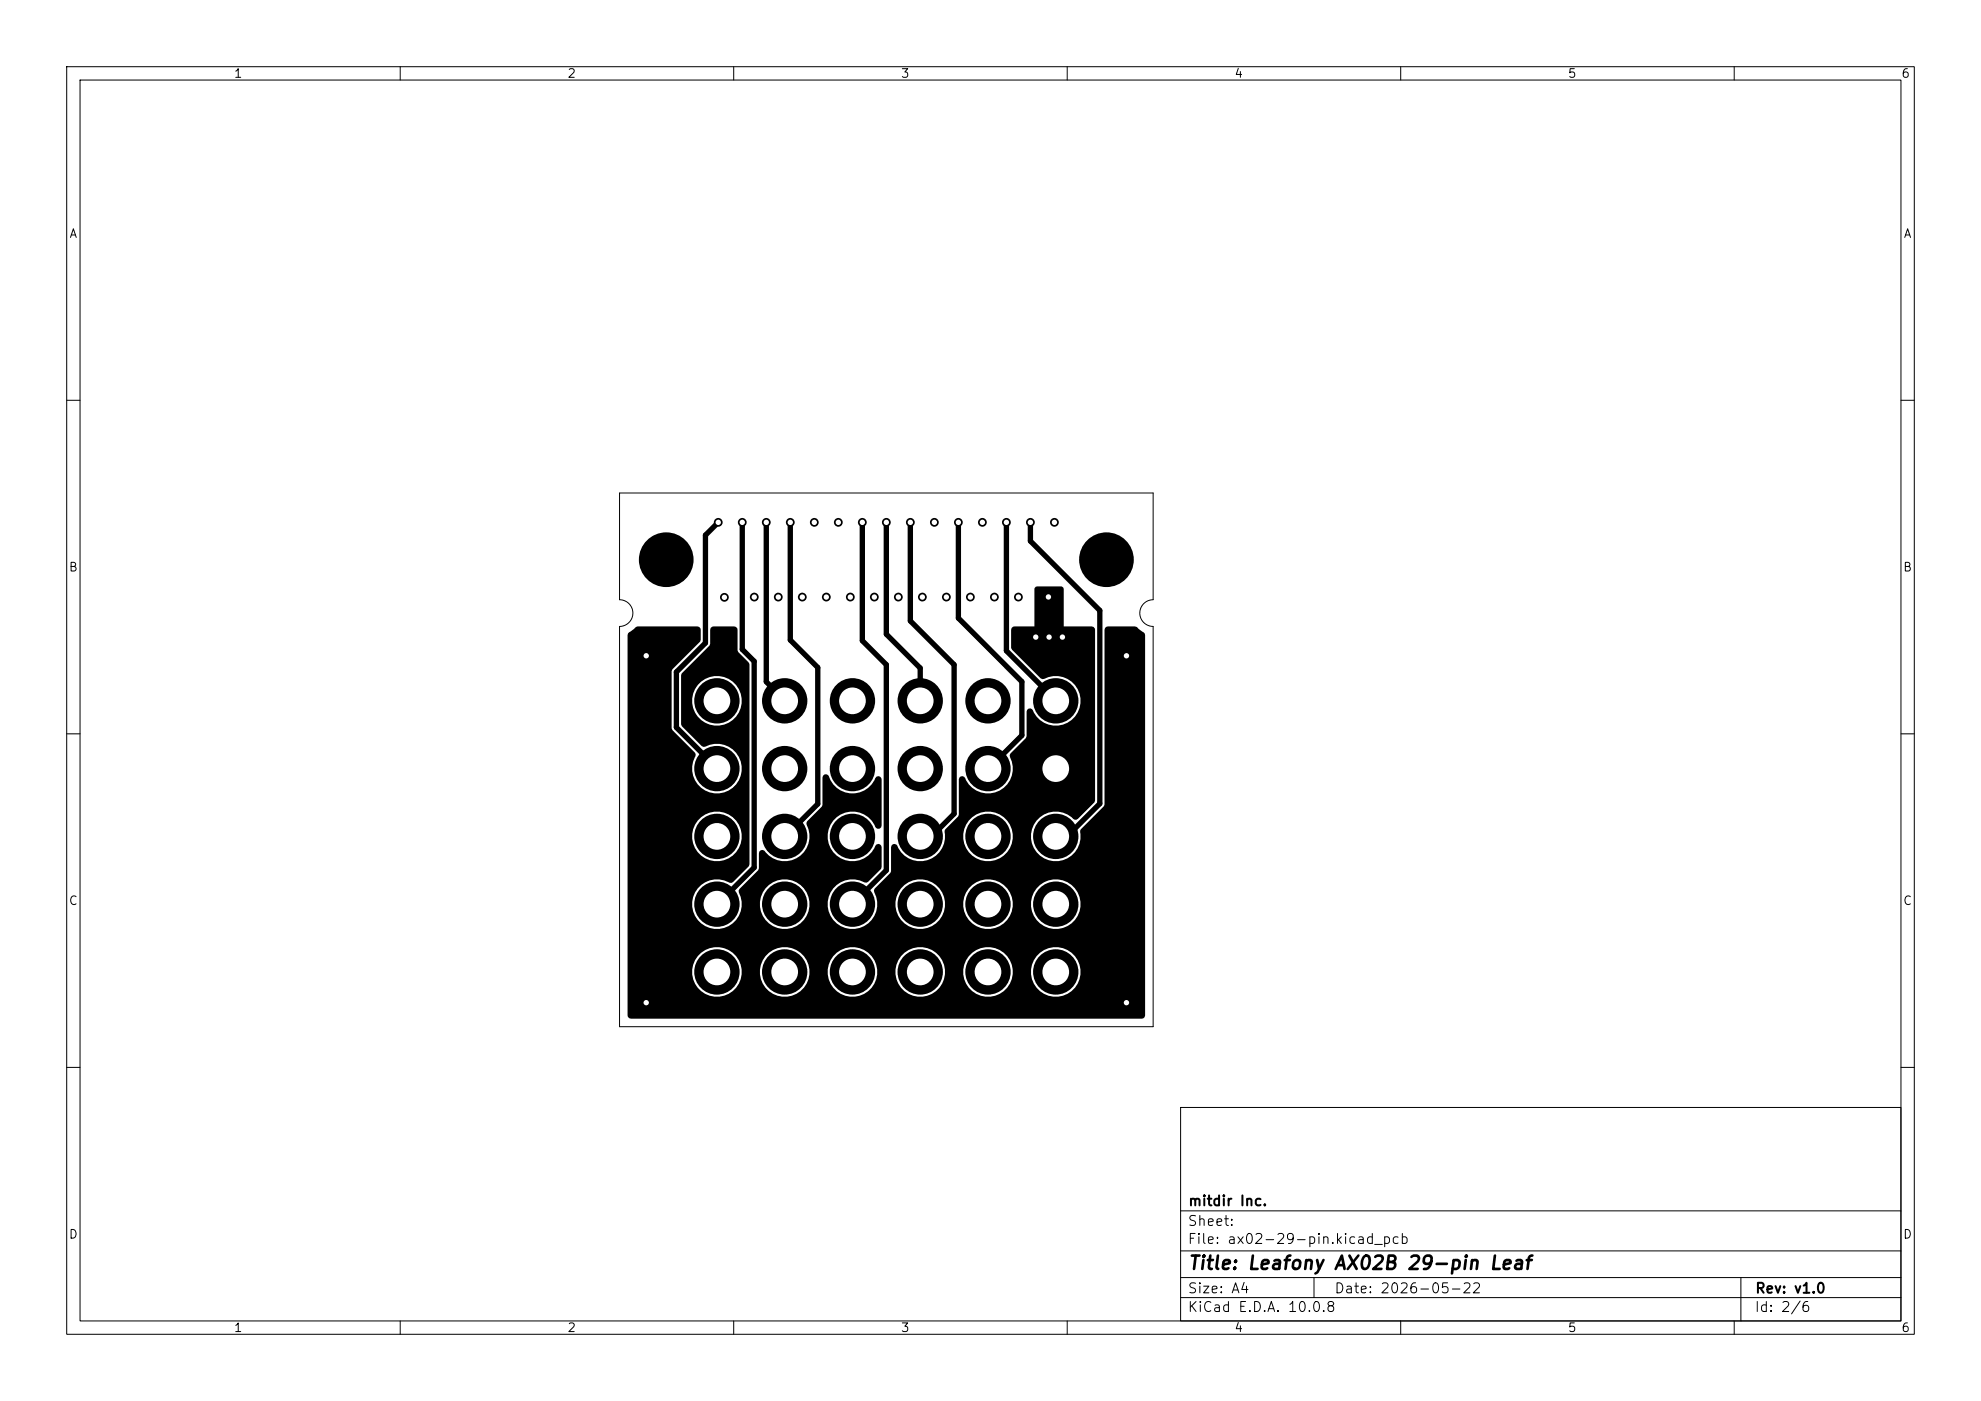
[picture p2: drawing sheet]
<svg xmlns="http://www.w3.org/2000/svg" width="297mm" height="210mm" viewBox="0 0 297 210" stroke-linecap="round" stroke-linejoin="round" font-family="sans-serif">
<defs><g id="words">
<text font-size="2" x="178" y="190.8">Title: Leafony AX02B 29-pin Leaf</text>
<g font-size="1.5">
<text x="178" y="184.1">Sheet:</text>
<text x="178" y="181.1">mitdir Inc.</text>
<text x="178" y="186.8">File: ax02-29-pin.kicad_pcb</text>
<text x="178" y="197">KiCad E.D.A. 10.0.8</text>
<text x="178" y="194.2">Size: A4</text>
<text x="200" y="194.2">Date: 2026-05-22</text>
<text x="263" y="197">Id: 2/6</text>
<text x="263" y="194.2">Rev: v1.0</text>
</g>
<g font-size="1.3">
<text x="35" y="12">1</text>
<text x="85" y="12">2</text>
<text x="135" y="12">3</text>
<text x="185" y="12">4</text>
<text x="235" y="12">5</text>
<text x="285" y="12">6</text>
<text x="10.3" y="36">A</text>
<text x="285.3" y="36">A</text>
<text x="10.2" y="86">B</text>
<text x="285.2" y="86">B</text>
<text x="10.2" y="136">C</text>
<text x="285.2" y="136">C</text>
<text x="10.2" y="186">D</text>
<text x="285.2" y="186">D</text>
<text x="35" y="200">1</text>
<text x="85" y="200">2</text>
<text x="135" y="200">3</text>
<text x="185" y="200">4</text>
<text x="235" y="200">5</text>
<text x="285" y="200">6</text>
</g>
</g></defs>
<g fill="none" stroke="#000" stroke-width=".15">
<path d="M10 10h277v190h-277zM12 12h273v186h-273zM60 10v2M110 10v2M160 10v2M210 10v2M260 10v2M10 60h2M92.9 73.9h80v16a2 2 0 0 0-2 2 2 2 0 0 0 2 2v60h-80v-60a2 2 0 0 0 2-2 2 2 0 0 0-2-2zM285 60h2M10 110h2M285 110h2"/>
<path d="M10 160h2M177 166h108v32h-108zM285 160h2M60 198v2M110 198v2M160 198v2M177 194.5h108M177 191.5h108M177 187.5h108M177 181.5h108M197 191.5v3M210 198v2"/>
<path d="M260 198v2M261 191.5v6.5"/>
</g>
<path d="M155.5 88.3h3.6v6h-3.6z" fill="#000" stroke="#000" stroke-width=".8"/>
<g fill="#000">
<path d="M94.2 94.9l1-.8 .4-.2h9l.2 .1 .2 .2v1.9l-4.2 4.2-.1 .3v8.6l.1 .2 3.4 3.4a.51 .51 0 0 1 0 .7 3.7 3.7 0 0 0 2.7 5.4 3.7 3.7 0 0 0 4.3-4.3 3.7 3.7 0 0 0-5.5-2.7l-.2 .1-.3-.2-3.1-3.2v-3.9h1.7a3.7 3.7 0 0 0 5 3.8 3.7 3.7 0 0 0 1.2-6.2 3.7 3.7 0 0 0-6.1 1.7l-.1 .7h-1.7v-3.5l.2-.3 4.1-4.1 .1-.3 .1-2.4 .4-.2 3.4 .1 .2 .4v3.1l.1 .2 1.5 1.6 .2 .3v29.9l-.2 .4-2.3 2.3-.2 .1h-.4a3.7 3.7 0 0 0-5.4 2.1 3.7 3.7 0 0 0 3.2 4.8 3.7 3.7 0 0 0 4.1-4h2.7v.7a3.7 3.7 0 0 0 5.7 2.8 3.7 3.7 0 0 0 0-6.3 3.7 3.7 0 0 0-5.7 2.8h-2.7l-.5-1.7 .2-.2 2.8-2.9 .1-.2 .1-2.6a.52 .52 0 0 1 .9 .1 3.7 3.7 0 0 0 4.9 .8 3.7 3.7 0 0 0 1.2-4.9v-.3l.1-.2 2.2-2.2 .1-.2 .1-4.4a.5 .5 0 0 1 .5-.2 .5 .5 0 0 1 .4 .3 3.7 3.7 0 0 0 3.4 2.5 3.7 3.7 0 0 0 3.5-2.3 .5 .5 0 0 1 .6-.3 .5 .5 0 0 1 .4 .5v7l-.1 .2a.5 .5 0 0 1-.9-.1 3.7 3.7 0 0 0-5.7-1.5 3.7 3.7 0 0 0 0 5.9 3.7 3.7 0 0 0 5.7-1.5 .5 .5 0 0 1 .6-.3 .5 .5 0 0 1 .4 .5l-.1 3.2-1.9 2-.3 .1h-.3a3.7 3.7 0 0 0-5.3 2.1 3.7 3.7 0 0 0 3.1 4.8 3.7 3.7 0 0 0 4.1-4h2.8v.7a3.7 3.7 0 0 0 4 3.3 3.7 3.7 0 0 0 3.4-4h2.7v.7a3.7 3.7 0 0 0 4.1 3.3 3.7 3.7 0 0 0 3.3-4h2.8v.7a3.7 3.7 0 0 0 5.7 2.8 3.7 3.7 0 0 0 0-6.3 3.7 3.7 0 0 0-5.7 2.8h-2.8l-.1-.7a3.7 3.7 0 0 0-3.9-2.7 3.7 3.7 0 0 0-3.4 3.4h-2.7l-.2-.7a3.7 3.7 0 0 0-3.9-2.7 3.7 3.7 0 0 0-3.3 3.4h-2.8l-.1-.7a1.37 1.37 0 0 1-.3-1.3l2.4-2.3 .1-.3 .1-3.9a.5 .5 0 0 1 .8 .1 3.7 3.7 0 0 0 4.4 2.2 3.7 3.7 0 0 0 2.8-4h2.7v.7a3.7 3.7 0 0 0 5.7 2.8 3.7 3.7 0 0 0 0-6.3 3.7 3.7 0 0 0-5.7 2.8h-2.7l-.1-.3 .2-.4 1.8-1.9 .2-.3v-5.3a.5 .5 0 0 1 .4-.5 .5 .5 0 0 1 .5 .3 3.7 3.7 0 0 0 5 2 3.7 3.7 0 0 0 1.7-5.1v-.3l.1-.3 2.3-2.3 .1-.2v-3.7a.5 .5 0 0 1 .4-.5 .5 .5 0 0 1 .6 .3 3.7 3.7 0 0 0 4.9 1.9 3.7 3.7 0 0 0 1.8-5 3.7 3.7 0 0 0-5.1-1.6h-.2l-.3-.1-4.3-4.3-.1-.3 .1-3 .4-.2h11.6l.3 .1 .2 .4v25.6l-.2 .3-2.4 2.4-.2 .2-.5-.2a3.7 3.7 0 0 0-5.9 1 3.7 3.7 0 0 0 2.7 5.4 3.7 3.7 0 0 0 4.2-4.4l.2-.4 3.4-3.4 .1-.3v-26.2l.1-.3 .4-.2h4.1l.2 .1 .3 .3a1.7 1.7 0 0 1 1 .9v57l-.1 .3-.2 .2h-76.8l-.3-.1-.2-.2v-7.1h9.7v.8a3.7 3.7 0 0 0 4 3.3 3.7 3.7 0 0 0 3.4-4.1h2.7v.8a3.7 3.7 0 0 0 4.1 3.3 3.7 3.7 0 0 0 3.4-4.1h2.7v.8a3.7 3.7 0 0 0 4.1 3.3 3.7 3.7 0 0 0 3.3-4.1h2.8v.8a3.7 3.7 0 0 0 4 3.3 3.7 3.7 0 0 0 3.4-4.1h2.7v.8a3.7 3.7 0 0 0 4.1 3.3 3.7 3.7 0 0 0 3.3-4.1h2.8v.8a3.7 3.7 0 0 0 5.7 2.8 3.7 3.7 0 0 0 0-6.4 3.7 3.7 0 0 0-5.7 2.8h-2.8l-.1-.7a3.7 3.7 0 0 0-3.9-2.6 3.7 3.7 0 0 0-3.4 3.3h-2.7l-.2-.7a3.7 3.7 0 0 0-3.9-2.6 3.7 3.7 0 0 0-3.3 3.3h-2.8l-.1-.7a3.7 3.7 0 0 0-4-2.6 3.7 3.7 0 0 0-3.3 3.3h-2.7l-.2-.7a3.7 3.7 0 0 0-3.9-2.6 3.7 3.7 0 0 0-3.4 3.3h-2.7l-.2-.7a3.7 3.7 0 0 0-3.9-2.6 3.7 3.7 0 0 0-3.3 3.3h-9.7v-20.3h9.7v.7a3.7 3.7 0 0 0 5.7 2.8 3.7 3.7 0 0 0 0-6.3 3.7 3.7 0 0 0-5.7 2.8h-9.7v-29.8z"/>
<circle cx="107.7" cy="78.3" r=".66"/>
<circle cx="111.3" cy="78.3" r=".66"/>
<circle cx="114.9" cy="78.3" r=".66"/>
<circle cx="118.5" cy="78.3" r=".66"/>
<circle cx="122.1" cy="78.3" r=".66"/>
<circle cx="125.7" cy="78.3" r=".66"/>
<circle cx="129.3" cy="78.3" r=".66"/>
<circle cx="132.9" cy="78.3" r=".66"/>
<circle cx="136.5" cy="78.3" r=".66"/>
<circle cx="140.1" cy="78.3" r=".66"/>
<circle cx="143.7" cy="78.3" r=".66"/>
<circle cx="147.3" cy="78.3" r=".66"/>
<circle cx="150.9" cy="78.3" r=".66"/>
<circle cx="154.5" cy="78.3" r=".66"/>
<circle cx="158.1" cy="78.3" r=".66"/>
<circle cx="96.9" cy="98.3" r=".66"/>
<circle cx="108.6" cy="89.5" r=".66"/>
<circle cx="113.1" cy="89.5" r=".66"/>
<circle cx="116.7" cy="89.5" r=".66"/>
<circle cx="120.3" cy="89.5" r=".66"/>
<circle cx="123.9" cy="89.5" r=".66"/>
<circle cx="127.5" cy="89.5" r=".66"/>
<circle cx="131.1" cy="89.5" r=".66"/>
<circle cx="134.7" cy="89.5" r=".66"/>
<circle cx="138.3" cy="89.5" r=".66"/>
<circle cx="141.9" cy="89.5" r=".66"/>
<circle cx="145.5" cy="89.5" r=".66"/>
<circle cx="149.1" cy="89.5" r=".66"/>
<circle cx="152.7" cy="89.5" r=".66"/>
<circle cx="155.3" cy="95.5" r=".66"/>
<circle cx="157.2" cy="89.5" r=".66"/>
<circle cx="157.3" cy="95.5" r=".66"/>
<circle cx="159.3" cy="95.5" r=".66"/>
<circle cx="168.9" cy="98.3" r=".66"/>
<circle cx="107.5" cy="105.1" r="3.4"/>
<circle cx="107.5" cy="115.2" r="3.4"/>
<circle cx="117.6" cy="115.2" r="3.4"/>
<circle cx="117.6" cy="105.1" r="3.4"/>
<circle cx="127.8" cy="115.2" r="3.4"/>
<circle cx="127.8" cy="105.1" r="3.4"/>
<circle cx="138" cy="115.2" r="3.4"/>
<circle cx="138" cy="105.1" r="3.4"/>
<circle cx="148.1" cy="115.2" r="3.4"/>
<circle cx="148.1" cy="105.1" r="3.4"/>
<circle cx="158.3" cy="105.1" r="3.4"/>
<circle cx="158.3" cy="115.2" r="3.4"/>
<circle cx="107.5" cy="125.4" r="3.4"/>
<circle cx="107.5" cy="135.5" r="3.4"/>
<circle cx="117.6" cy="125.4" r="3.4"/>
<circle cx="117.6" cy="135.5" r="3.4"/>
<circle cx="127.8" cy="125.4" r="3.4"/>
<circle cx="127.8" cy="135.5" r="3.4"/>
<circle cx="138" cy="125.4" r="3.4"/>
<circle cx="138" cy="135.5" r="3.4"/>
<circle cx="148.1" cy="125.4" r="3.4"/>
<circle cx="148.1" cy="135.5" r="3.4"/>
<circle cx="158.3" cy="125.4" r="3.4"/>
<circle cx="158.3" cy="135.5" r="3.4"/>
<circle cx="96.9" cy="150.3" r=".66"/>
<circle cx="107.5" cy="145.7" r="3.4"/>
<circle cx="117.6" cy="145.7" r="3.4"/>
<circle cx="127.8" cy="145.7" r="3.4"/>
<circle cx="138" cy="145.7" r="3.4"/>
<circle cx="148.1" cy="145.7" r="3.4"/>
<circle cx="158.3" cy="145.7" r="3.4"/>
<circle cx="168.9" cy="150.3" r=".66"/>
</g>
<path d="M107.7 78.3l-1.9 1.9v16.2l-4.4 4.3v8.3l6.2 6.2M111.3 78.3v19l1.8 1.8v30.9l-5.5 5.5M114.9 78.3v23.9l2.8 2.9M118.5 78.3v17.6l4.1 4.2v20.4l-4.9 4.9M129.3 78.3v17.7l3.6 3.6v30.9l-5.1 5M132.9 78.3v16.8l5.1 5v5M136.5 78.3v14.8l6.5 6.5v22.4l-3.3 3.4h-1.7M143.7 78.3v14.4l9.5 9.5v8l-5 5M150.9 78.3v19.3l7.5 7.5M154.5 78.3v2.8l10.4 10.4v29l-4.9 4.9h-1.6" fill="none" stroke="#000" stroke-width=".8"/>
<g fill="#fff">
<circle cx="108.6" cy="89.5" r=".4"/>
<circle cx="107.7" cy="78.3" r=".4"/>
<circle cx="113.1" cy="89.5" r=".4"/>
<circle cx="111.3" cy="78.3" r=".4"/>
<circle cx="116.7" cy="89.5" r=".4"/>
<circle cx="114.9" cy="78.3" r=".4"/>
<circle cx="120.3" cy="89.5" r=".4"/>
<circle cx="118.5" cy="78.3" r=".4"/>
<circle cx="123.9" cy="89.5" r=".4"/>
<circle cx="122.1" cy="78.3" r=".4"/>
<circle cx="127.5" cy="89.5" r=".4"/>
<circle cx="125.7" cy="78.3" r=".4"/>
<circle cx="131.1" cy="89.5" r=".4"/>
<circle cx="129.3" cy="78.3" r=".4"/>
<circle cx="134.7" cy="89.5" r=".4"/>
<circle cx="132.9" cy="78.3" r=".4"/>
<circle cx="138.3" cy="89.5" r=".4"/>
<circle cx="136.5" cy="78.3" r=".4"/>
<circle cx="141.9" cy="89.5" r=".4"/>
<circle cx="140.1" cy="78.3" r=".4"/>
<circle cx="145.5" cy="89.5" r=".4"/>
<circle cx="143.7" cy="78.3" r=".4"/>
<circle cx="149.1" cy="89.5" r=".4"/>
<circle cx="147.3" cy="78.3" r=".4"/>
<circle cx="152.7" cy="89.5" r=".4"/>
<circle cx="150.9" cy="78.3" r=".4"/>
<circle cx="155.3" cy="95.5" r=".4"/>
<circle cx="168.9" cy="150.3" r=".4"/>
<circle cx="96.9" cy="150.3" r=".4"/>
<circle cx="159.3" cy="95.5" r=".4"/>
<circle cx="157.2" cy="89.5" r=".4"/>
<circle cx="157.3" cy="95.5" r=".4"/>
<circle cx="168.9" cy="98.3" r=".4"/>
<circle cx="96.9" cy="98.3" r=".4"/>
<circle cx="154.5" cy="78.3" r=".4"/>
<circle cx="158.1" cy="78.3" r=".4"/>
<circle cx="107.5" cy="105.1" r="2"/>
<circle cx="107.5" cy="115.2" r="2"/>
<circle cx="107.5" cy="125.4" r="2"/>
<circle cx="107.5" cy="135.5" r="2"/>
<circle cx="107.5" cy="145.7" r="2"/>
<circle cx="117.6" cy="105.1" r="2"/>
<circle cx="117.6" cy="115.2" r="2"/>
<circle cx="117.6" cy="125.4" r="2"/>
<circle cx="117.6" cy="135.5" r="2"/>
<circle cx="117.6" cy="145.7" r="2"/>
<circle cx="127.8" cy="105.1" r="2"/>
<circle cx="127.8" cy="115.2" r="2"/>
<circle cx="127.8" cy="125.4" r="2"/>
<circle cx="127.8" cy="135.5" r="2"/>
<circle cx="127.8" cy="145.7" r="2"/>
<circle cx="138" cy="105.1" r="2"/>
<circle cx="138" cy="115.2" r="2"/>
<circle cx="138" cy="125.4" r="2"/>
<circle cx="138" cy="135.5" r="2"/>
<circle cx="138" cy="145.7" r="2"/>
</g>
<g fill="#000">
<circle cx="99.9" cy="83.9" r="4.1"/>
<circle cx="165.9" cy="83.9" r="4.1"/>
</g>
<g fill="#fff">
<circle cx="148.1" cy="105.1" r="2"/>
<circle cx="148.1" cy="115.2" r="2"/>
<circle cx="148.1" cy="125.4" r="2"/>
<circle cx="148.1" cy="135.5" r="2"/>
<circle cx="148.1" cy="145.7" r="2"/>
<circle cx="158.3" cy="105.1" r="2"/>
<circle cx="158.3" cy="115.2" r="2"/>
<circle cx="158.3" cy="125.4" r="2"/>
<circle cx="158.3" cy="135.5" r="2"/>
<circle cx="158.3" cy="145.7" r="2"/>
</g>
<use href="#words"/>
</svg>
